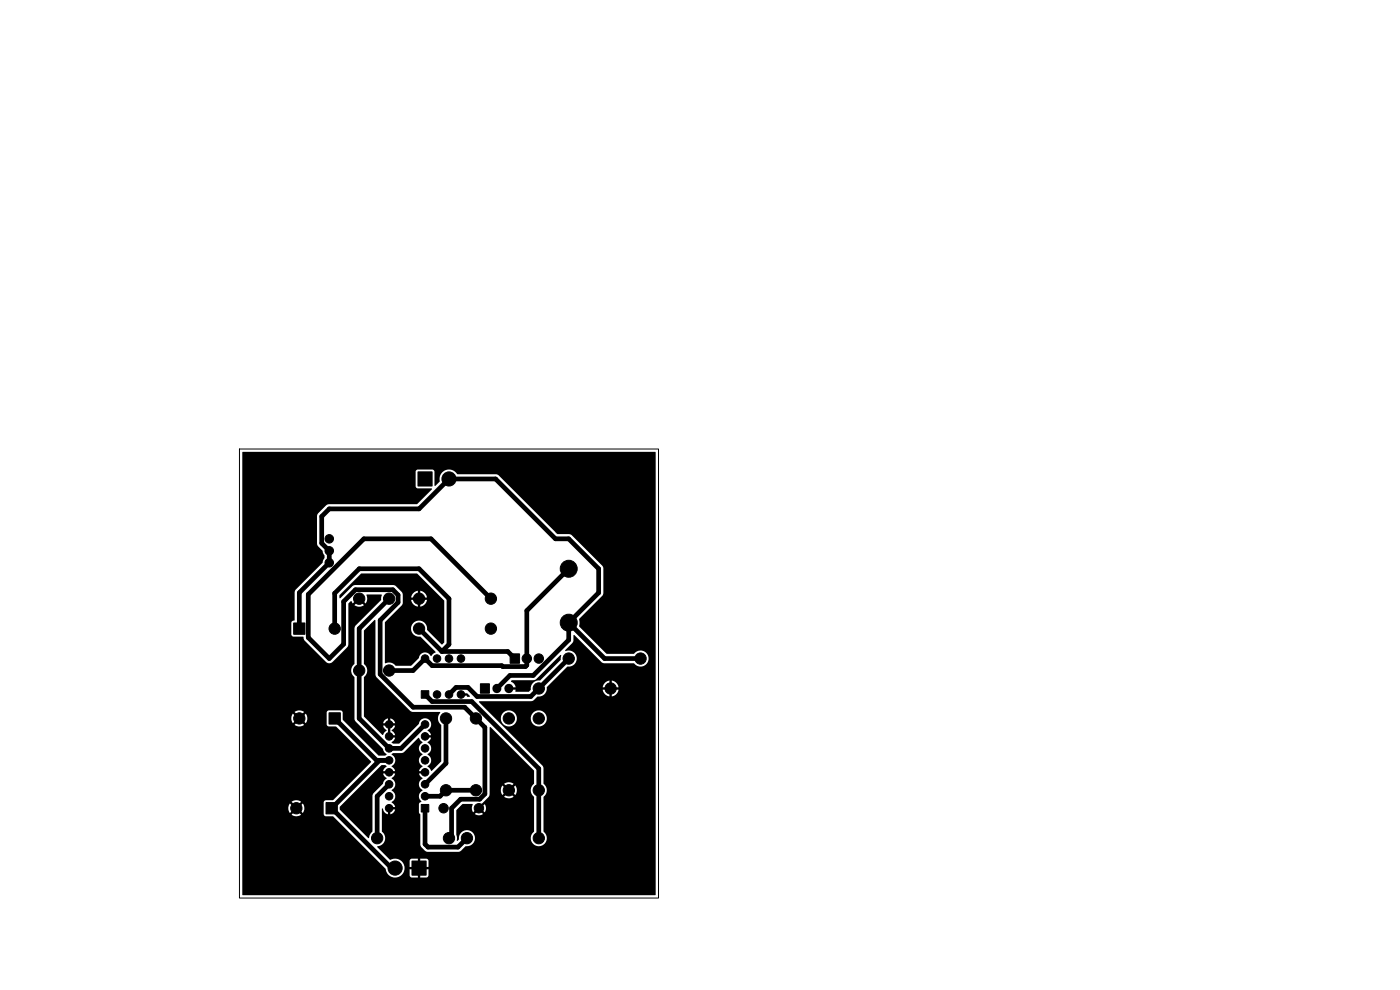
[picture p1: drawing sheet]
<svg xmlns="http://www.w3.org/2000/svg" width="297mm" height="210mm" viewBox="0 0 297 210" stroke-linecap="round" stroke-linejoin="round" font-family="sans-serif">
<path d="M50.8 95.3h88.9v95.2h-88.9z" fill="none" stroke="#000" stroke-width=".21"/>
<g fill="#000" stroke="#000" stroke-width=".21">
<path d="M88.7 100.1h3v3h-3zM62.3 132.2h2.4v2.3h-2.4zM69.8 151.2h2.4v2.4h-2.4zM89.4 146.5h1.6v1.6h-1.6zM101.9 145.1h1.9v2h-1.9zM108.2 138.7h2v2h-2zM69.2 170.3h2.4v2.3h-2.4zM89.4 170.6h1.6v1.7h-1.6zM87.4 182.6h3v3.1h-3z"/>
<circle cx="69.8" cy="116.8" r=".9"/>
<circle cx="69.8" cy="114.3" r=".9"/>
<circle cx="69.8" cy="119.4" r=".9"/>
<circle cx="95.2" cy="101.6" r="1.5"/>
<circle cx="71" cy="133.3" r="1.2"/>
<circle cx="76.2" cy="127" r="1.2"/>
<circle cx="82.6" cy="127" r="1.2"/>
<circle cx="88.9" cy="127" r="1.2"/>
<circle cx="88.9" cy="133.3" r="1.2"/>
<circle cx="90.2" cy="139.7" r=".8"/>
<circle cx="92.7" cy="139.7" r=".8"/>
<circle cx="95.2" cy="139.7" r=".8"/>
<circle cx="97.8" cy="139.7" r=".8"/>
<circle cx="104.1" cy="127" r="1.2"/>
<circle cx="104.1" cy="133.3" r="1.2"/>
<circle cx="111.8" cy="139.7" r="1"/>
<circle cx="114.3" cy="139.7" r="1"/>
<circle cx="120.6" cy="132.1" r="1.8"/>
<circle cx="120.6" cy="120.7" r="1.8"/>
<circle cx="120.7" cy="139.7" r="1.2"/>
<circle cx="135.9" cy="139.7" r="1.2"/>
<circle cx="63.5" cy="152.4" r="1.2"/>
<circle cx="76.2" cy="142.2" r="1.2"/>
<circle cx="82.5" cy="153.7" r=".8"/>
<circle cx="82.5" cy="156.2" r=".8"/>
<circle cx="82.5" cy="158.7" r=".8"/>
<circle cx="82.6" cy="142.2" r="1.2"/>
<circle cx="90.2" cy="158.7" r=".8"/>
<circle cx="90.2" cy="153.7" r=".8"/>
<circle cx="90.2" cy="156.2" r=".8"/>
<circle cx="92.7" cy="147.3" r=".8"/>
<circle cx="94.6" cy="152.4" r="1.2"/>
<circle cx="95.2" cy="147.3" r=".8"/>
<circle cx="97.8" cy="147.3" r=".8"/>
<circle cx="101" cy="152.4" r="1.2"/>
<circle cx="108" cy="152.4" r="1.2"/>
<circle cx="114.3" cy="146" r="1.2"/>
<circle cx="114.3" cy="152.4" r="1.2"/>
<circle cx="129.5" cy="146" r="1.2"/>
<circle cx="62.9" cy="171.4" r="1.2"/>
<circle cx="80" cy="177.8" r="1.2"/>
<circle cx="82.5" cy="168.9" r=".8"/>
<circle cx="82.5" cy="171.4" r=".8"/>
<circle cx="82.5" cy="161.3" r=".8"/>
<circle cx="82.5" cy="163.8" r=".8"/>
<circle cx="82.5" cy="166.4" r=".8"/>
<circle cx="90.2" cy="168.9" r=".8"/>
<circle cx="90.2" cy="163.8" r=".8"/>
<circle cx="90.2" cy="161.3" r=".8"/>
<circle cx="90.2" cy="166.4" r=".8"/>
<circle cx="94.1" cy="171.4" r="1"/>
<circle cx="94.6" cy="167.6" r="1.2"/>
<circle cx="95.3" cy="177.8" r="1.2"/>
<circle cx="99.1" cy="177.8" r="1.2"/>
<circle cx="101" cy="167.6" r="1.2"/>
<circle cx="101.6" cy="171.4" r="1"/>
<circle cx="108" cy="167.6" r="1.2"/>
<circle cx="114.3" cy="167.6" r="1.2"/>
<circle cx="114.3" cy="177.8" r="1.2"/>
<circle cx="83.8" cy="184.1" r="1.5"/>
</g>
<path d="M105.4 146v.1M107.9 146v.1" fill="none" stroke="#000" stroke-width="1.9"/>
<g fill="none" stroke="#000" stroke-width="1">
<path d="M71 133.4v-7.6l5.2-5.1h12.7l6.3 6.3v9.7l-1.5 1.5M82.5 127l-6.3 6.4v19l6.3 6.4h2.6l5.1-5.1M88.9 133.4l4.8 4.8M93.7 138.2h14l1.5 1.5M104.1 127l-12.7-12.7h-14.2l-11.8 11.8v9.1l4.4 4.5 3.1-3.1v-9l2.5-2.5h7.9l1.1 1.1v1.6l-3.7 3.8v11.4l6.9 7h11l4.3 4.3v14.1l-1.1 1.1h-4.1l-1.9 2v5.8l-.6 .5M120.6 132.1l6.4-6.4v-5l-6.4-6.4h-2.8l-12.7-12.7h-9.9l-6.3 6.4h-19.1l-1.5 1.5v5.7l1.5 1.6v2.6l-6.3 6.3v7.7M120.6 120.7l-8.8 8.8v11.6l-.3 .3h-4.8l-.3-.2h-14.7l-1.5-1.5-2.6 2.5h-5.1M120.6 139.7l-8 8.1h-11.4l-1.9-2h-2.5l-1.6 1.5M120.6 132.1v3.7l-7.5 7.5h-4.9l-2.8 2.8M120.6 132.1l7.7 7.6h7.6M71 152.4l8.9 8.9h2.6M90.2 147.3l1.5 1.5h8.4l14.2 14.2v14.8"/>
<path d="M94.6 152.4v9.5l-4.4 4.5M80.5 161.3l-10.1 10.2 12.7 12.7h.7M82.5 166.4l-2.5 2.5v8.9M90.2 171.5v7.6l.6 .6h6.4l1.9-1.9M101 167.6h-6.4l-1.3 1.3h-3.1"/>
</g>
<path d="M51.4 95.9h87.6l.1 .1v93.8l-87.6 .1-.1-18.4h9.8l.3 1 .8-.8 .4 .3-.8 .8a1.69 1.69 0 0 0 2 0l-.8-.8 .3-.3 .8 .8a1.69 1.69 0 0 0 0-2.1l-.8 .8-.3-.3 .8-.8a1.69 1.69 0 0 0-2 0l.8 .8-.4 .3-.8-.8-.3 1.1h-9.8v-19.1h10.4l.3 1 .8-.8 .4 .4-.8 .8 .1 .1a1.7 1.7 0 0 0 1.9-.1l-.8-.8 .4-.4 .8 .8a1.69 1.69 0 0 0 0-2l-.8 .8-.4-.4 .8-.8a1.69 1.69 0 0 0-2 0l.8 .8-.4 .4-.8-.8-.3 1h-10.4v-17.8h10.4l.4 .4 2.1 .1 .3 .8 4.6 4.5 .5 .3h.4l.5-.3 3.2-3.4 .1-8.9 .6-.6 .3 .5 .8-.8 .4 .4-.8 .8a1.69 1.69 0 0 0 2 0l-.8-.8 .4-.4 .8 .8a2.03 2.03 0 0 0 .2-1.9h3.1l.1 .1-.2 1.1-5.5 5.7-.1 7.9a1.78 1.78 0 0 0 0 2.8l.1 9.1 5.9 6 .2 .6 .6 .6-.3 .3h-1.4l-7.6-7.6v-1.6l-.3-.3-2.6-.1-.4 .1-.1 .4v2.4l.1 .4 .4 .1h1.5l7.4 7.5-8 8.1h-1.6l-.3 .2-.1 .3v2.6l.4 .3 1.6 .1 11.1 11.2a2 2 0 0 0 3.3 1.3h1.8l.4 .4 1.4 .1v-1.3h.4v1.3l1.5-.1 .3-.3v-1.4h-1.3v-.5h1.3l-.1-1.5-.3-.2h-1.4v1.2h-.4v-1.2h-1.5l-.3 .3v1.4h1.3v.5h-1.3v1.3h-1.8a2.05 2.05 0 0 0 .3-2.8 2.05 2.05 0 0 0-2.7-.5l-2.7-2.7 .1-.2a1.76 1.76 0 0 0 1.5-1.2 1.76 1.76 0 0 0-.6-1.9v-4.8h.3a1.29 1.29 0 0 0 1 1.1v-.9h.5v.9l.6-.3 .4-.5v-.2h-.9v-.5h.9l-.3-.6-.4-.4a1.43 1.43 0 0 0 0-2.6 1.42 1.42 0 0 0 .8-1.2 1.42 1.42 0 0 0-.8-1.3l.4-.4 .3-.6h-.9v-.5h.9l-.3-.6-.4-.4a1.42 1.42 0 0 0 .8-1.3 1.42 1.42 0 0 0-.8-1.3l.3-.2h1.8l.5-.2 3.1-3.1 .8 1a1.42 1.42 0 0 0-.7 1.3 1.42 1.42 0 0 0 .7 1.2 1.42 1.42 0 0 0-.7 1.3 1.42 1.42 0 0 0 .7 1.3l-.4 .4-.3 .6h1v.5h-1l.3 .6 .4 .4a1.42 1.42 0 0 0-.7 1.3 1.42 1.42 0 0 0 .7 1.2 1.44 1.44 0 0 0-.2 2.5l-.5 .4v1.8l.3 .5v6.3l.3 .7 .7 .7 .5 .2h6.5l.6-.2 1-1a1.72 1.72 0 0 0 1.9-1.7 1.72 1.72 0 0 0-1.8-1.7 1.72 1.72 0 0 0-1.6 2l-.4 .2-.1-6.5 1.3-1.3h2.1l.1 .2a1.5 1.5 0 0 0 .1 1.6l.7-.7 .4 .3-.7 .8a1.49 1.49 0 0 0 1.7 0l-.8-.8 .4-.3 .7 .7 .3-.6-.1-.7-.2-.4-.7 .7-.4-.3 2-2 .2-1.4h2.3l.4 1.1 .8-.9 .3 .4-.8 .8 .2 .1a1.7 1.7 0 0 0 1.9-.1l-.8-.8 .3-.4 .8 .9a1.69 1.69 0 0 0 0-2.1l-.8 .8-.3-.3 .8-.8a1.69 1.69 0 0 0-2.1 0l.8 .8-.3 .3-.8-.8-.4 1h-2.3v-13.4l9.4 9.2v2.8a1.83 1.83 0 0 0 0 2.9v7.3a1.72 1.72 0 0 0-.2 2.6 1.72 1.72 0 0 0 2.6-.1 1.72 1.72 0 0 0-.4-2.5v-7.4a1.78 1.78 0 0 0 0-2.8v-3.2l-.2-.5-10-10.1h1.1l.1 .3a1.71 1.71 0 0 0 1.8 1.4 1.71 1.71 0 0 0 1.6-1.7h2.9v.3a1.71 1.71 0 0 0 2.7 1.1 1.71 1.71 0 0 0-.2-2.9 1.71 1.71 0 0 0-2.5 1.5h-2.9l-.1-.2a1.7 1.7 0 0 0-1.7-1.5 1.7 1.7 0 0 0-1.7 1.7h-1.1l-3.5-3.4v-.2h11.1l.5-.2 .9-.9a1.71 1.71 0 0 0 1.9-1.4h11.9a1.69 1.69 0 0 0 1.4 1.4v-1.1h.5v1.1h.1a1.7 1.7 0 0 0 1.3-1.4h-1.1v-.5h1.1a1.69 1.69 0 0 0-1.4-1.4v1.1h-.5v-1.1h-.1a1.7 1.7 0 0 0-1.3 1.4h1.1v.5h-13v-.6l4.4-4.3a1.74 1.74 0 0 0 1.9-2 1.74 1.74 0 0 0-2.4-1.3v-.2l1.6-1.7 .2-1.4 .1-.1 6.1 5.9 6.6 .1a1.72 1.72 0 0 0 2.6 .2 1.72 1.72 0 0 0-.1-2.5 1.72 1.72 0 0 0-2.5 .3h-5.8l-5.9-5.9 .1-1.5 5-5.2 .1-5.5-.3-.7-6.5-6.4-.4-.2h-2.6l-12.5-12.5-.6-.2h-8.1a2.04 2.04 0 0 0-2.6-.8 2.04 2.04 0 0 0-1.1 2.4l-.9 .9-.2-.1v-2.9l-.3-.4-3.3-.1-.3 .1-.1 .4v3l.1 .4 .3 .1h2.9l.2 .1-3.2 3.2h-18.7l-.7 .4-1.6 1.6-.3 .7 .1 5.8 .2 .5 .9 1 .4 .9v.6l-.4 1-5.8 5.8-.1 .6-.1 5.8a.54 .54 0 0 0-.6 .5v2.5h-10.4zM78.3 132.6l1.1-1.1h.2v11.6l.3 .6 7.3 7.2 .5 .1 5.7 .1a1.9 1.9 0 0 0 .2 2.7v7.7l-2 2-.9-.9a1.42 1.42 0 0 0 .8-1.3 1.42 1.42 0 0 0-.8-1.3 1.42 1.42 0 0 0 .8-1.3 1.42 1.42 0 0 0-.8-1.2l.5-.5 .2-.5h-.9v-.5h.9l-.2-.6-.5-.5a1.34 1.34 0 0 0 .3-2.3 1.34 1.34 0 0 0-2.2 1l-4.1 4.1h-1.3l-.3-.3 .4-.4 .3-.5h-.9v-.5h.9l-.3-.6-.4-.5 .4-.4 .3-.6h-.9v-.5h.9l-.3-.6-.7-.4v1h-.5v-1h-.2l-.5 .4-.3 .6h.9v.5h-.9l.3 .6 .4 .4-.7 1h-.2l-3.9-3.9v-8.3a1.83 1.83 0 0 0 0-2.9v-7zM76.6 121.7h11.9l5.7 5.7v8.9l-.5 .4-3.1-3a1.73 1.73 0 0 0-1.6-2.1 1.73 1.73 0 0 0-1.8 1.9 1.73 1.73 0 0 0 2 1.6l3.2 3.2-1 .9a1.37 1.37 0 0 0-1.4-.8 1.37 1.37 0 0 0-1.2 1.2l-1.6 1.6h-3.2a1.99 1.99 0 0 0-2.3-.5v-8.7l3.5-3.6 .2-.4 .1-.8h1.7a1.69 1.69 0 0 0 1.5 1.5v-1.2h.4v1.2a1.69 1.69 0 0 0 1.5-1.5h-1.2v-.4h1.2a1.69 1.69 0 0 0-1.5-1.5v1.2h-.4v-1.2h-.2a1.7 1.7 0 0 0-1.3 1.5h1.2v.4h-2.9v-1.1l-.2-.5-1.3-1.3-.5-.2h-8.2l-.5 .2-2.6 2.6h-.2v-.7zM108.6 144.3l5-.1 5.3-5.2h.1l-.1 1-4.3 4.3a1.82 1.82 0 0 0-2 2.1l-.4 .3h-2.8l-.1-.1 .1-.3h-1v-.5h1a1.77 1.77 0 0 0-1-1.3zM82.3 154h.5v1.9h-.5zM98.1 147.1h1l.6 .6-.5 .1-.1-.2h-1zM80.9 162.3h.8l.3 .2-.7 1.1h.9v.5h-.9l.7 1.1a1.46 1.46 0 0 0-.8 1.1l-2.1 2.3-.1 7.8-.4 .4-.4 1-6.1-6v-.6z" fill="#000"/>
</svg>
